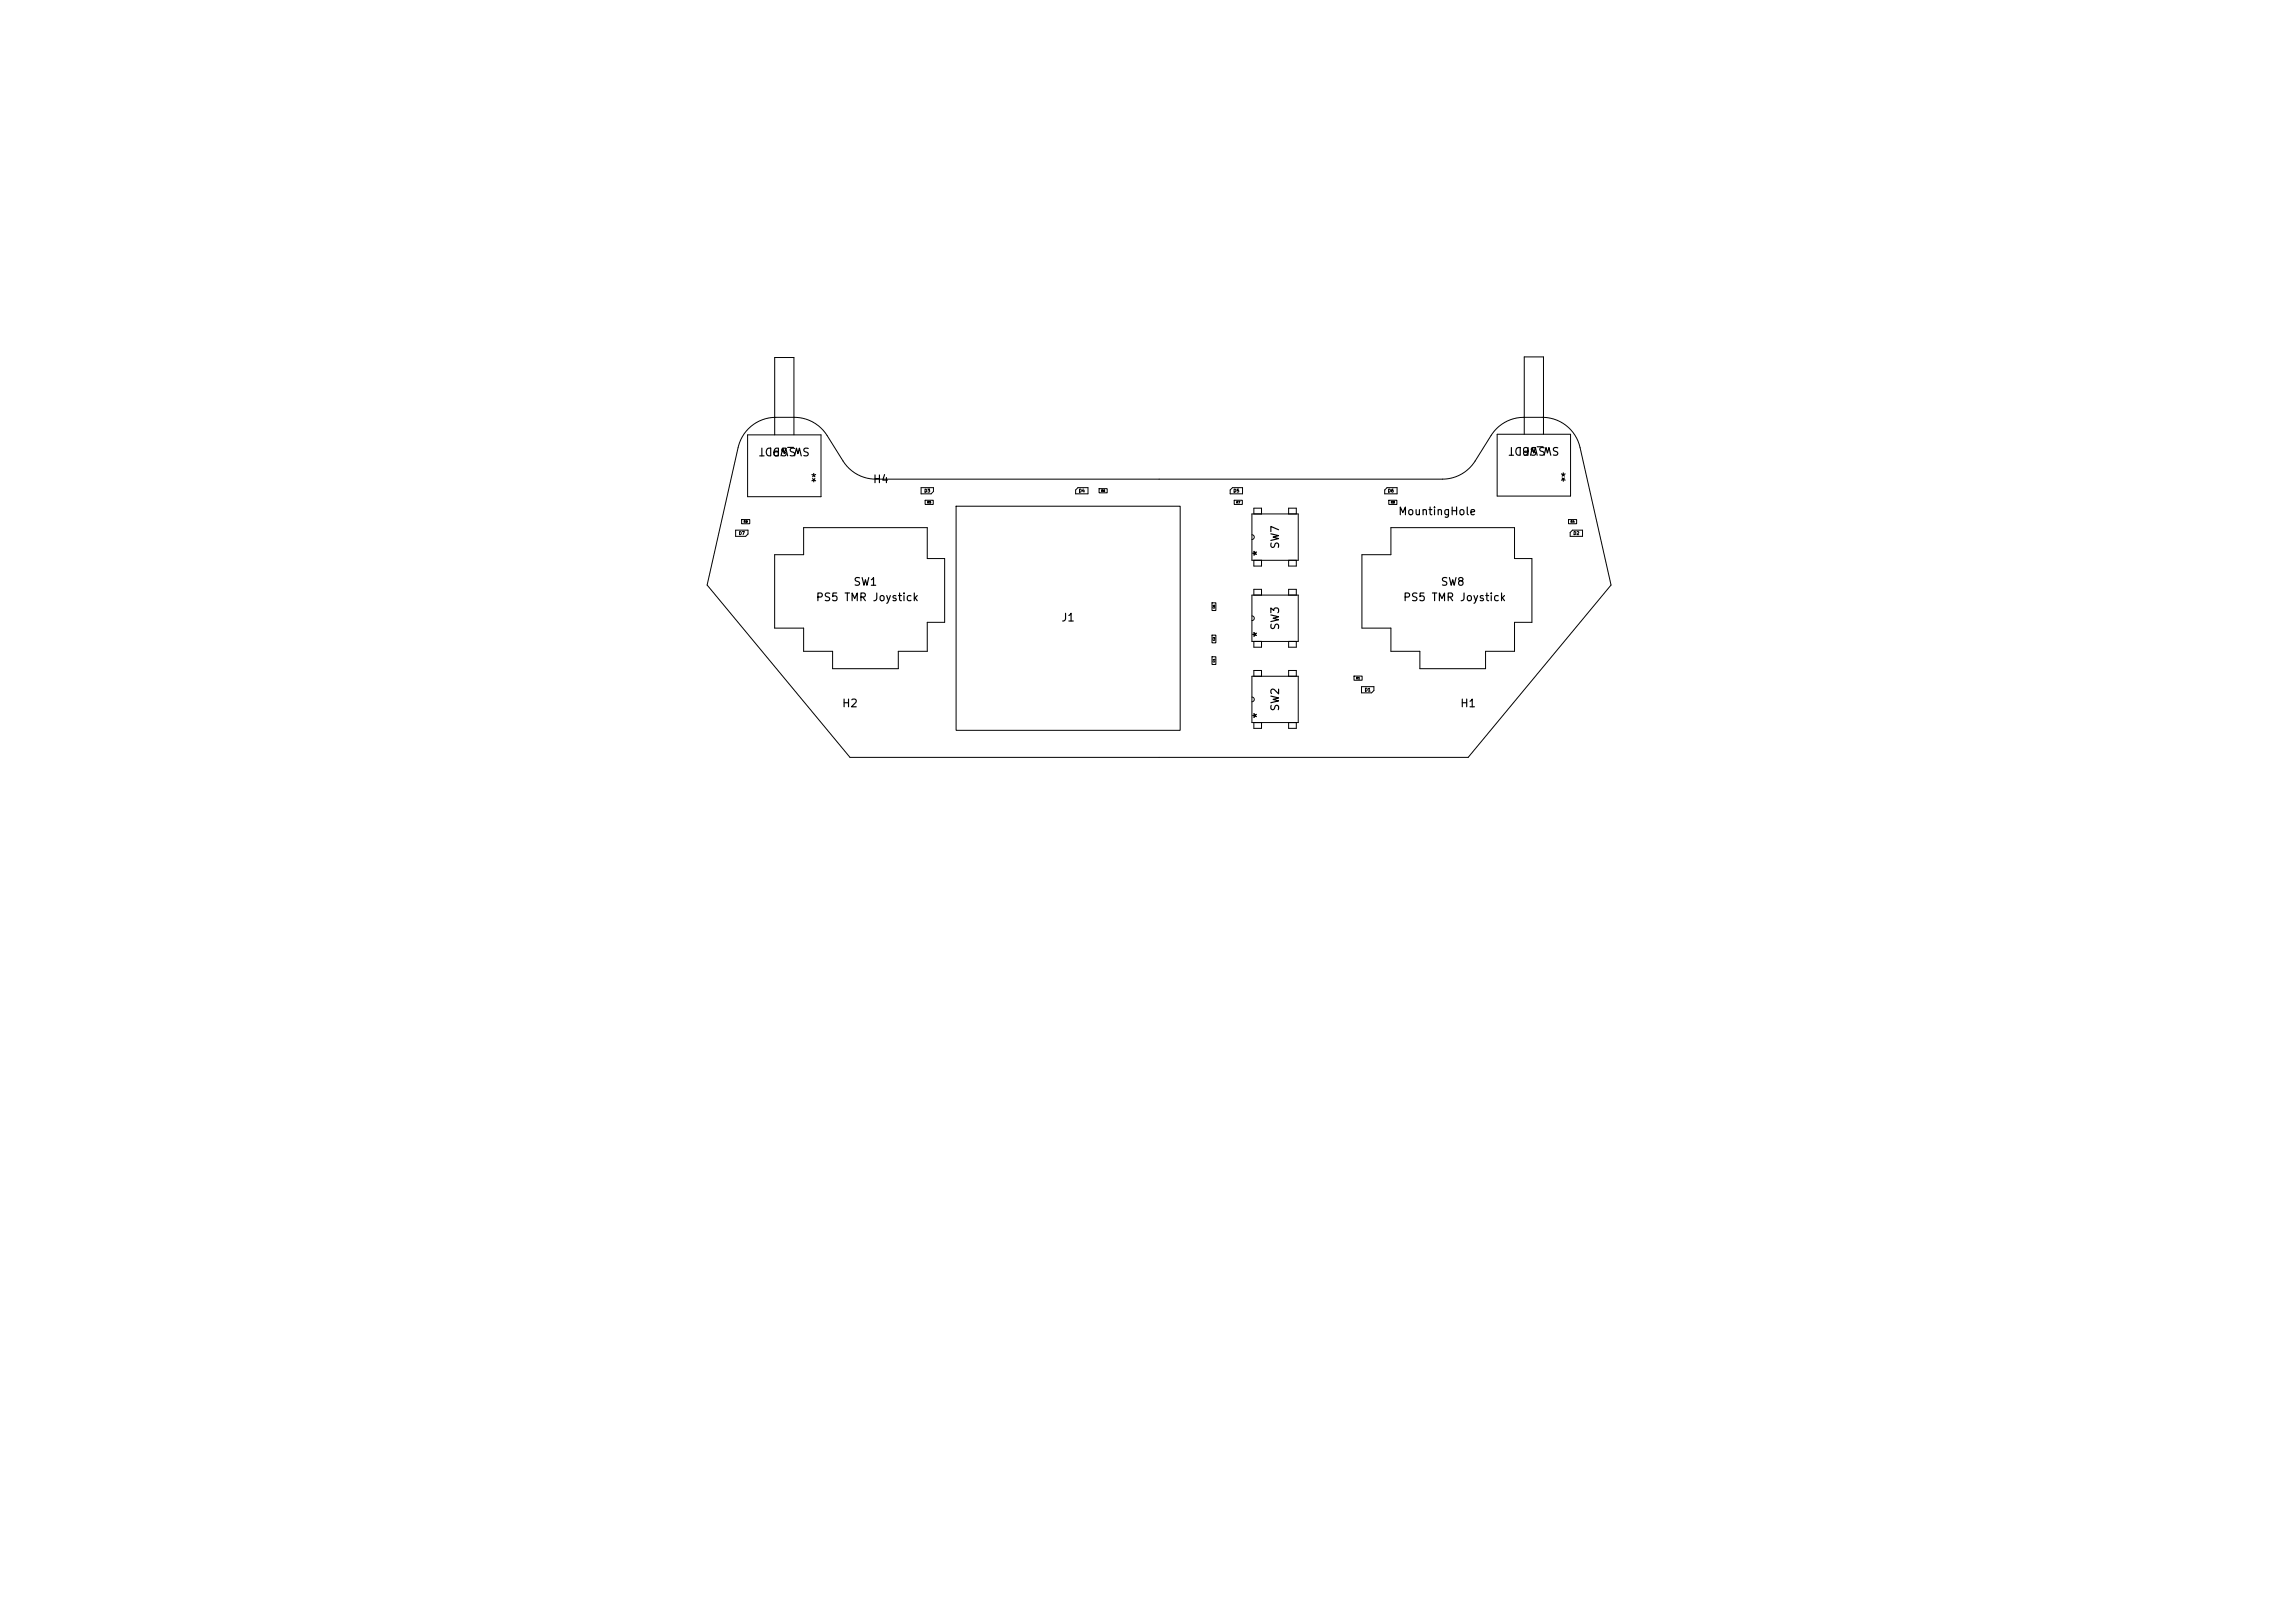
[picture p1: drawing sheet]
<svg xmlns="http://www.w3.org/2000/svg" width="297mm" height="210mm" viewBox="0 0 297 210" stroke-linecap="round" stroke-linejoin="round" font-family="sans-serif">
<defs><g id="words">
<g font-size="1">
<text x="103.1" y="57.7" transform="rotate(-180 103.1 57.7)">SW9</text>
<text x="104.9" y="57.7" transform="rotate(-180 104.9 57.7)">SW_SPDT</text>
<text x="200.1" y="57.6" transform="rotate(-180 200.1 57.6)">SW6</text>
<text x="201.9" y="57.6" transform="rotate(-180 201.9 57.6)">SW_SPDT</text>
<text x="104.8" y="62.6">*</text>
<text x="112.9" y="62.8">H4</text>
<text x="201.8" y="62.5">*</text>
<text x="165.8" y="71.1" transform="rotate(-90 165.8 71.1)">SW7</text>
<text x="180.9" y="66.9">MountingHole</text>
<text x="110.4" y="76">SW1</text>
<text x="163.4" y="72.1" transform="rotate(-90 163.4 72.1)">*</text>
<text x="186.4" y="76">SW8</text>
<text x="105.5" y="78">PS5 TMR Joystick</text>
<text x="137.3" y="80.7">J1</text>
<text x="163.4" y="82.6" transform="rotate(-90 163.4 82.6)">*</text>
<text x="165.8" y="81.6" transform="rotate(-90 165.8 81.6)">SW3</text>
<text x="181.5" y="78">PS5 TMR Joystick</text>
<text x="108.9" y="91.8">H2</text>
<text x="163.4" y="93.1" transform="rotate(-90 163.4 93.1)">*</text>
<text x="165.8" y="92.1" transform="rotate(-90 165.8 92.1)">SW2</text>
<text x="188.9" y="91.8">H1</text>
</g>
<g font-size=".4">
<text x="119.6" y="63.8">D3</text>
<text x="139.6" y="63.8">D4</text>
<text x="159.6" y="63.8">D5</text>
<text x="179.6" y="63.8">D6</text>
<text x="95.6" y="69.3">D7</text>
<text x="203.6" y="69.3">D2</text>
<text x="176.6" y="89.6">D1</text>
</g>
<g font-size=".3">
<text x="120" y="65.2">R5</text>
<text x="142.5" y="63.7">R6</text>
<text x="160" y="65.2">R7</text>
<text x="180" y="65.2">R8</text>
<text x="96.2" y="67.7">R9</text>
<text x="203.2" y="67.7">R4</text>
<text x="157.3" y="82.9" transform="rotate(-90 157.3 82.9)">C2</text>
<text x="157.3" y="78.8" transform="rotate(-90 157.3 78.8)">C6</text>
<text x="157.3" y="85.7" transform="rotate(-90 157.3 85.7)">C1</text>
<text x="175.5" y="87.9">R1</text>
</g>
</g></defs>
<g fill="none" stroke="#000" stroke-width=".13">
<path d="M96.8 56.3h9.4v8h-9.4zM96.9 55.5a5 5 0 0 1 3.5-1.5h2.4a5 5 0 0 1 4.2 2.4l2.1 3.2a5 5 0 0 0 4.2 2.4h73.4a5 5 0 0 0 4.2-2.3l2.1-3.4a5 5 0 0 1 4.2-2.3h2.4a5 5 0 0 1 4.9 3.9l4 17.8-18.5 22.3h-80l-18.5-22.3 4.1-18 .5-1.2zM100.3 56.3v-10h2.4v10M193.8 56.2h9.4v8h-9.4zM197.3 56.2v-10h2.4v10M95.2 68.6h1.6v.5l-.3 .3h-1.3zM96 67.2h1v.6h-1zM100.2 71.8h3.8v-3.5h16v4h2.2v8.2h-2.2v3.8h-3.8v2.2h-8.4v-2.2h-3.8v-3h-3.8zM119.2 63.1h1.6v.5l-.3 .3h-1.3zM119.7 64.7h1.1v.6h-1.1zM123.7 65.5h29v29h-29zM139.2 63.4l.3-.3h1.3v.8h-1.6z"/>
<path d="M142.2 63.2h1.1v.6h-1.1zM156.9 78h.4v1h-.4zM159.2 63.4l.3-.3h1.3v.8h-1.6zM159.7 64.7h1.1v.6h-1.1zM162 69.2l.2 .1 .1 .2-.1 .2-.2 .1M162 79.7l.2 .1 .1 .2-.1 .2-.2 .1M162 66.5h6v6h-6zM162 77h6v6h-6zM162.3 66.5v-.7h1v.7M162.3 72.5v.7h1v-.7M162.3 77v-.7h1v.7M166.8 72.5v.7h1v-.7"/>
<path d="M166.8 66.5v-.7h1v.7M166.8 77v-.7h1v.7M176.3 71.8h3.7v-3.5h16v4h2.2v8.2h-2.2v3.8h-3.8v2.2h-8.4v-2.2h-3.8v-3h-3.7zM179.2 63.4l.3-.3h1.3v.8h-1.6zM179.7 64.7h1.1v.6h-1.1zM203 67.2h1v.6h-1zM203.2 68.9l.3-.3h1.3v.8h-1.6zM156.9 82.2h.4v1h-.4zM156.9 85h.4v1h-.4zM162 90.2l.2 .1 .1 .2-.1 .2-.2 .1M162 87.5h6v6h-6zM162.3 83v.7h1v-.7"/>
<path d="M162.3 87.5v-.7h1v.7M162.3 93.5v.7h1v-.7M166.8 83v.7h1v-.7M166.8 87.5v-.7h1v.7M166.8 93.5v.7h1v-.7M175.2 87.5h1.1v.5h-1.1zM176.2 88.9h1.6v.5l-.3 .3h-1.3z"/>
</g>
<use href="#words"/>
</svg>
